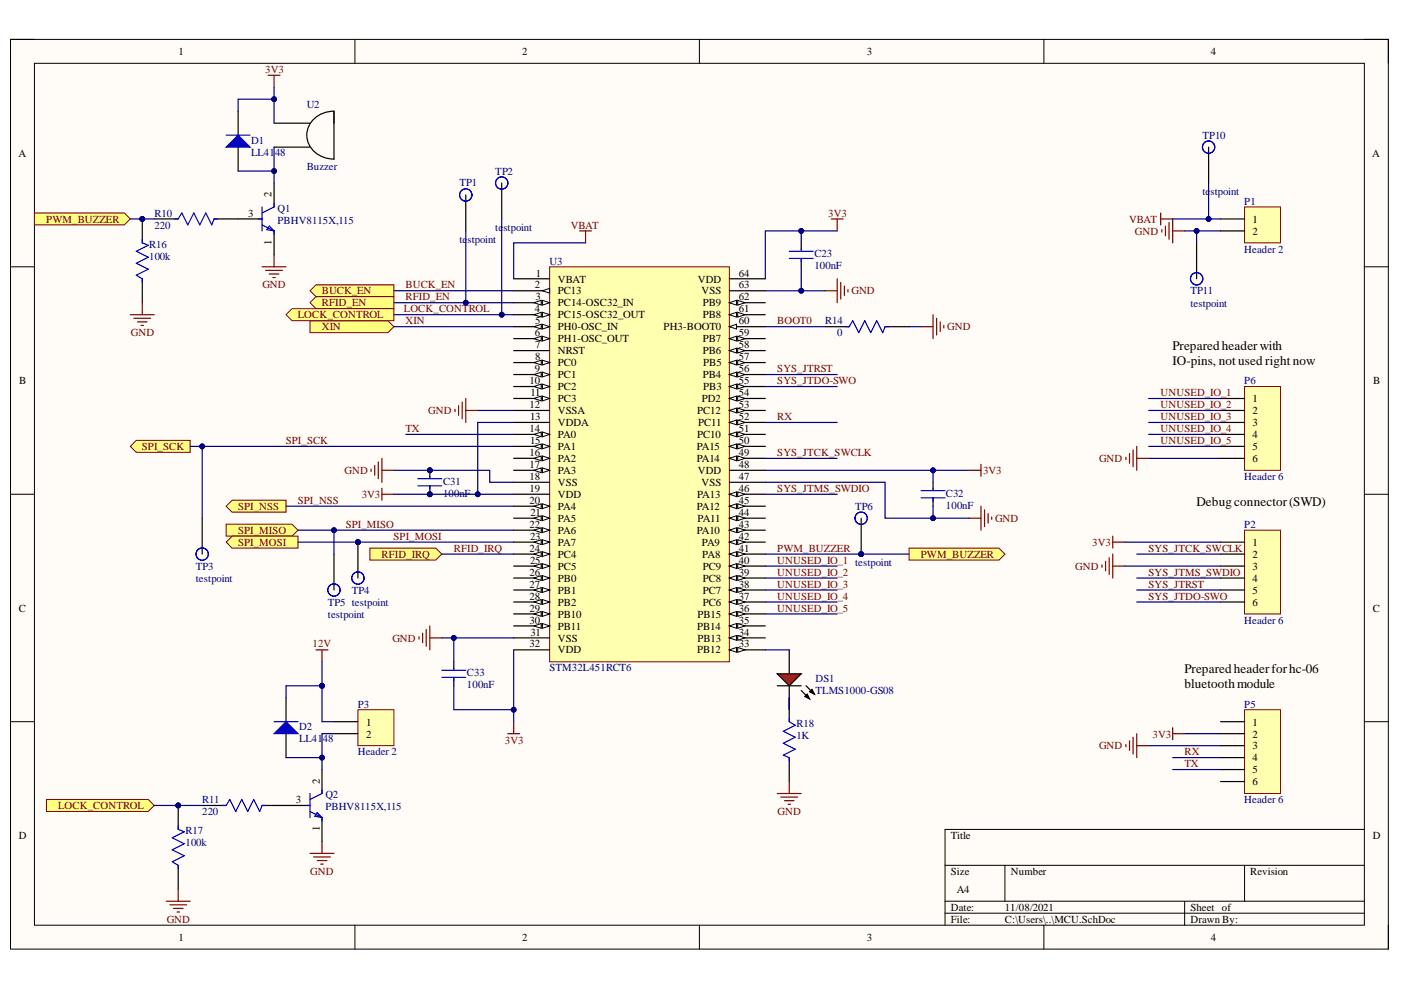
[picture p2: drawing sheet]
<svg xmlns="http://www.w3.org/2000/svg" width="297mm" height="210mm" viewBox="0 0 297 210" stroke-linecap="round" stroke-linejoin="round" font-family="sans-serif">
<defs><g id="words">
<g font-size="2.8">
<text x="248.6" y="74.3">Preparedheaderwith</text>
<text x="248.6" y="77.3">IO-pins, not used right now</text>
<text x="253.7" y="107.3">Debugconnector(SWD)</text>
<text x="251.1" y="142.8">Preparedheaderforhc-06</text>
<text x="251.1" y="145.8">bluetoothmodule</text>
</g>
<g font-size="2.3">
<text x="37.9" y="11.7">1</text>
<text x="110.7" y="11.7">2</text>
<text x="183.8" y="11.7">3</text>
<text x="256.7" y="11.7">4</text>
<text x="3.9" y="33.3">A</text>
<text x="290.9" y="33.3">A</text>
<text x="57.6" y="41.8" transform="rotate(-90 57.6 41.8)">2</text>
<text x="52.6" y="46">3</text>
<text x="265.6" y="47.2">1</text>
<text x="57.6" y="51.9" transform="rotate(-90 57.6 51.9)">1</text>
<text x="265.6" y="49.8">2</text>
<text x="113.6" y="58.6">1</text>
<text x="118.3" y="59.9">VBAT</text>
<text x="148" y="59.9">VDD</text>
<text x="156.7" y="58.6">64</text>
<text x="113.4" y="61.2">2</text>
<text x="113.6" y="63.7">3</text>
<text x="118.3" y="62.4">PC13</text>
<text x="118.3" y="65">PC14-OSC32_IN</text>
<text x="148.7" y="62.4">VSS</text>
<text x="149" y="65">PB9</text>
<text x="156.7" y="63.7">62</text>
<text x="156.7" y="61.2">63</text>
<text x="113.4" y="66.2">4</text>
<text x="113.4" y="71.3">6</text>
<text x="113.5" y="68.8">5</text>
<text x="118.3" y="67.5">PC15-OSC32_OUT</text>
<text x="118.3" y="70">PH0-OSC_IN</text>
<text x="140.7" y="70">PH3-BOOT0</text>
<text x="149" y="67.5">PB8</text>
<text x="156.7" y="71.3">59</text>
<text x="156.7" y="68.8">60</text>
<text x="156.7" y="66.2">61</text>
<text x="113.5" y="73.8">7</text>
<text x="113.5" y="76.4">8</text>
<text x="118.3" y="72.6">PH1-OSC_OUT</text>
<text x="118.3" y="75.1">NRST</text>
<text x="118.3" y="77.6">PC0</text>
<text x="149" y="75.1">PB6</text>
<text x="149" y="72.6">PB7</text>
<text x="149.1" y="77.6">PB5</text>
<text x="156.7" y="76.4">57</text>
<text x="156.7" y="73.8">58</text>
<text x="4.1" y="81.4">B</text>
<text x="112.3" y="81.4">10</text>
<text x="112.5" y="84">11</text>
<text x="113.4" y="78.9">9</text>
<text x="118.3" y="80.2">PC1</text>
<text x="118.3" y="82.7">PC2</text>
<text x="149" y="80.2">PB4</text>
<text x="149.1" y="82.7">PB3</text>
<text x="156.7" y="84">54</text>
<text x="156.7" y="81.4">55</text>
<text x="156.7" y="78.9">56</text>
<text x="291.1" y="81.4">B</text>
<text x="112.3" y="86.5">12</text>
<text x="112.4" y="89.1">13</text>
<text x="118.3" y="85.2">PC3</text>
<text x="118.3" y="87.8">VSSA</text>
<text x="147.8" y="87.8">PC12</text>
<text x="148.8" y="85.2">PD2</text>
<text x="156.7" y="89.1">52</text>
<text x="156.7" y="86.5">53</text>
<text x="265.6" y="85.2">1</text>
<text x="265.6" y="87.8">2</text>
<text x="112.3" y="91.7">14</text>
<text x="112.4" y="94.2">15</text>
<text x="118.3" y="90.4">VDDA</text>
<text x="118.3" y="92.9">PA0</text>
<text x="118.3" y="95.5">PA1</text>
<text x="147.7" y="95.5">PA15</text>
<text x="147.8" y="92.9">PC10</text>
<text x="148.1" y="90.4">PC11</text>
<text x="156.7" y="94.2">50</text>
<text x="156.7" y="91.7">51</text>
<text x="265.6" y="90.4">3</text>
<text x="265.6" y="92.9">4</text>
<text x="265.6" y="95.5">5</text>
<text x="112.3" y="96.7">16</text>
<text x="112.3" y="99.3">17</text>
<text x="112.3" y="101.8">18</text>
<text x="118.3" y="98">PA2</text>
<text x="118.3" y="100.5">PA3</text>
<text x="147.7" y="98">PA14</text>
<text x="148" y="100.5">VDD</text>
<text x="156.7" y="101.8">47</text>
<text x="156.7" y="99.3">48</text>
<text x="156.7" y="96.7">49</text>
<text x="265.6" y="98">6</text>
<text x="112.3" y="104.3">19</text>
<text x="112.3" y="106.9">20</text>
<text x="118.3" y="103.1">VSS</text>
<text x="118.3" y="105.6">VDD</text>
<text x="147.8" y="105.6">PA13</text>
<text x="148.7" y="103.1">VSS</text>
<text x="156.7" y="106.9">45</text>
<text x="156.7" y="104.3">46</text>
<text x="112.3" y="111.9">22</text>
<text x="112.5" y="109.4">21</text>
<text x="118.3" y="108.1">PA4</text>
<text x="118.3" y="110.7">PA5</text>
<text x="118.3" y="113.2">PA6</text>
<text x="147.7" y="113.2">PA10</text>
<text x="147.7" y="108.1">PA12</text>
<text x="147.9" y="110.7">PA11</text>
<text x="156.7" y="111.9">43</text>
<text x="156.7" y="109.4">44</text>
<text x="112.3" y="117">24</text>
<text x="112.4" y="114.5">23</text>
<text x="112.4" y="119.5">25</text>
<text x="118.3" y="115.7">PA7</text>
<text x="118.3" y="118.3">PC4</text>
<text x="148.8" y="115.7">PA9</text>
<text x="148.9" y="118.3">PA8</text>
<text x="156.7" y="119.5">40</text>
<text x="156.7" y="117">41</text>
<text x="156.7" y="114.5">42</text>
<text x="265.6" y="115.7">1</text>
<text x="265.6" y="118.3">2</text>
<text x="112.3" y="122.1">26</text>
<text x="112.3" y="124.6">27</text>
<text x="118.3" y="120.8">PC5</text>
<text x="118.3" y="123.3">PB0</text>
<text x="118.3" y="125.9">PB1</text>
<text x="149" y="125.9">PC7</text>
<text x="149" y="123.3">PC8</text>
<text x="149" y="120.8">PC9</text>
<text x="156.7" y="124.6">38</text>
<text x="156.7" y="122.1">39</text>
<text x="265.6" y="120.8">3</text>
<text x="265.6" y="123.3">4</text>
<text x="265.6" y="125.9">5</text>
<text x="4" y="129.7">C</text>
<text x="112.3" y="127.1">28</text>
<text x="112.3" y="129.7">29</text>
<text x="118.3" y="128.4">PB2</text>
<text x="118.3" y="130.9">PB10</text>
<text x="147.9" y="130.9">PB15</text>
<text x="149" y="128.4">PC6</text>
<text x="156.7" y="129.7">36</text>
<text x="156.7" y="127.1">37</text>
<text x="265.6" y="128.4">6</text>
<text x="291" y="129.7">C</text>
<text x="112.3" y="132.2">30</text>
<text x="112.3" y="137.3">32</text>
<text x="112.5" y="134.7">31</text>
<text x="118.3" y="133.5">PB11</text>
<text x="118.3" y="136">VSS</text>
<text x="147.8" y="133.5">PB14</text>
<text x="147.9" y="136">PB13</text>
<text x="156.7" y="137.3">33</text>
<text x="156.7" y="134.7">34</text>
<text x="156.7" y="132.2">35</text>
<text x="118.3" y="138.5">VDD</text>
<text x="147.8" y="138.5">PB12</text>
<text x="77.6" y="153.8">1</text>
<text x="265.6" y="153.8">1</text>
<text x="77.6" y="156.4">2</text>
<text x="265.6" y="156.4">2</text>
<text x="265.6" y="158.9">3</text>
<text x="265.6" y="161.4">4</text>
<text x="67.8" y="166.2" transform="rotate(-90 67.8 166.2)">2</text>
<text x="265.6" y="164">5</text>
<text x="265.6" y="166.5">6</text>
<text x="62.7" y="170.3">3</text>
<text x="4" y="177.9">D</text>
<text x="67.8" y="176.2" transform="rotate(-90 67.8 176.2)">1</text>
<text x="201.6" y="177.9">Title</text>
<text x="291" y="177.9">D</text>
<text x="201.6" y="185.5">Size</text>
<text x="214.3" y="185.5">Number</text>
<text x="265.1" y="185.5">Revision</text>
<text x="202.8" y="189.3">A4</text>
<text x="201.6" y="193.1">Date:</text>
<text x="201.6" y="195.7">File:</text>
<text x="213.1" y="193.1">11/08/2021</text>
<text x="213.1" y="195.7">C:\Users\..\MCU.SchDoc</text>
<text x="252.4" y="193.1">Sheet of</text>
<text x="252.4" y="195.7">Drawn By:</text>
<text x="37.9" y="199.5">1</text>
<text x="110.7" y="199.5">2</text>
<text x="183.8" y="199.5">3</text>
<text x="256.7" y="199.5">4</text>
</g>
<g font-size="2.3" fill="#800000">
<text x="56.2" y="15.5">3V3</text>
<text x="9.8" y="47.2">PWM_BUZZER</text>
<text x="175.6" y="46">3V3</text>
<text x="239.4" y="47.2">VBAT</text>
<text x="121" y="48.5">VBAT</text>
<text x="240.6" y="49.8">GND</text>
<text x="55.6" y="61.2">GND</text>
<text x="68.2" y="62.4">BUCK_EN</text>
<text x="68.2" y="65">RFID_EN</text>
<text x="86" y="61.2">BUCK_EN</text>
<text x="86" y="63.7">RFID_EN</text>
<text x="180.5" y="62.4">GND</text>
<text x="27.7" y="71.3">GND</text>
<text x="63.2" y="67.5">LOCK_CONTROL</text>
<text x="68.2" y="70">XIN</text>
<text x="85.7" y="66.2">LOCK_CONTROL</text>
<text x="86" y="68.8">XIN</text>
<text x="164.8" y="68.8">BOOT0</text>
<text x="200.8" y="70">GND</text>
<text x="164.8" y="78.9">SYS_JTRST</text>
<text x="164.8" y="81.4">SYS_JTDO-SWO</text>
<text x="246.1" y="84">UNUSED_IO_1</text>
<text x="90.8" y="87.8">GND</text>
<text x="164.8" y="89.1">RX</text>
<text x="246.1" y="86.5">UNUSED_IO_2</text>
<text x="246.1" y="89.1">UNUSED_IO_3</text>
<text x="30.1" y="95.5">SPI_SCK</text>
<text x="60.6" y="94.2">SPI_SCK</text>
<text x="86" y="91.7">TX</text>
<text x="246.1" y="91.7">UNUSED_IO_4</text>
<text x="246.1" y="94.2">UNUSED_IO_5</text>
<text x="73.1" y="100.5">GND</text>
<text x="164.8" y="96.7">SYS_JTCK_SWCLK</text>
<text x="208.4" y="100.5">3V3</text>
<text x="233" y="98">GND</text>
<text x="63.2" y="106.9">SPI_NSS</text>
<text x="76.7" y="105.6">3V3</text>
<text x="164.8" y="104.3">SYS_JTMS_SWDIO</text>
<text x="50.5" y="108.1">SPI_NSS</text>
<text x="50.5" y="113.2">SPI_MISO</text>
<text x="73.3" y="111.9">SPI_MISO</text>
<text x="211" y="110.7">GND</text>
<text x="50.5" y="115.7">SPI_MOSI</text>
<text x="80.9" y="118.3">RFID_IRQ</text>
<text x="83.5" y="114.5">SPI_MOSI</text>
<text x="96.2" y="117">RFID_IRQ</text>
<text x="164.8" y="117">PWM_BUZZER</text>
<text x="164.8" y="119.5">UNUSED_IO_1 testpoint</text>
<text x="195.2" y="118.3">PWM_BUZZER</text>
<text x="231.6" y="115.7">3V3</text>
<text x="243.5" y="117">SYS_JTCK_SWCLK</text>
<text x="164.8" y="122.1">UNUSED_IO_2</text>
<text x="164.8" y="124.6">UNUSED_IO_3</text>
<text x="228" y="120.8">GND</text>
<text x="243.5" y="122.1">SYS_JTMS_SWDIO</text>
<text x="243.5" y="124.6">SYS_JTRST</text>
<text x="164.8" y="127.1">UNUSED_IO_4</text>
<text x="164.8" y="129.7">UNUSED_IO_5</text>
<text x="243.5" y="127.1">SYS_JTDO-SWO</text>
<text x="66.3" y="137.3">12V</text>
<text x="83.2" y="136">GND</text>
<text x="107" y="157.6">3V3</text>
<text x="233" y="158.9">GND</text>
<text x="244.4" y="156.4">3V3</text>
<text x="251.1" y="160.2">RX</text>
<text x="251.1" y="162.7">TX</text>
<text x="12.3" y="171.6">LOCK_CONTROL</text>
<text x="164.9" y="172.8">GND</text>
<text x="65.8" y="185.5">GND</text>
<text x="35.3" y="195.7">GND</text>
</g>
<g font-size="2.3" fill="#000080">
<text x="65" y="22.8">U2</text>
<text x="254.9" y="29.4">TP10</text>
<text x="53.3" y="30.5">D1</text>
<text x="53.3" y="33">LL41</text>
<text x="58.3" y="33">48</text>
<text x="65" y="36.1">Buzzer</text>
<text x="97.4" y="39.5">TP1</text>
<text x="105" y="37">TP2</text>
<text x="254.9" y="41.4">testpoint</text>
<text x="32.7" y="46">R10</text>
<text x="58.8" y="44.9">Q1</text>
<text x="58.8" y="47.5">PBHV8115X,115</text>
<text x="263.8" y="43.4">P1</text>
<text x="31.6" y="52.5">R16</text>
<text x="32.7" y="48.5">220</text>
<text x="97.4" y="51.5">testpoint</text>
<text x="105" y="49">testpoint</text>
<text x="263.8" y="53.6">Header 2</text>
<text x="31.6" y="55.1">100k</text>
<text x="116.5" y="56.1">U3</text>
<text x="172.7" y="54.6">C23</text>
<text x="172.7" y="57.1">100nF</text>
<text x="252.4" y="62.4">TP11</text>
<text x="252.4" y="65.1">testpoint</text>
<text x="174.9" y="68.8">R14</text>
<text x="177.5" y="71.3">0</text>
<text x="263.8" y="81.4">P6</text>
<text x="263.8" y="101.8">Header 6</text>
<text x="93.9" y="102.8">C31</text>
<text x="93.9" y="105.3">100nF</text>
<text x="200.6" y="105.3">C32</text>
<text x="200.6" y="107.9">100nF</text>
<text x="181.3" y="108.1">TP6</text>
<text x="263.8" y="111.9">P2</text>
<text x="41.5" y="120.8">TP3</text>
<text x="41.5" y="123.4">testpoint</text>
<text x="74.6" y="126">TP4</text>
<text x="69.5" y="128.5">TP5 testpoint</text>
<text x="69.5" y="131">testpoint</text>
<text x="263.8" y="132.2">Header 6</text>
<text x="99" y="143.4">C33</text>
<text x="116.5" y="142.4">STM32L451RCT6</text>
<text x="99" y="145.9">100nF</text>
<text x="172.9" y="144.6">DS1</text>
<text x="172.9" y="147.2">TLMS1000-GS08</text>
<text x="63.4" y="154.9">D2</text>
<text x="75.8" y="150">P3</text>
<text x="168.9" y="154.1">R18</text>
<text x="263.8" y="150">P5</text>
<text x="63.4" y="157.4">LL41</text>
<text x="68.5" y="157.4">48</text>
<text x="75.8" y="160.2">Header 2</text>
<text x="168.9" y="156.6">1K</text>
<text x="42.9" y="170.3">R11</text>
<text x="42.9" y="172.8">220</text>
<text x="69" y="169.3">Q2</text>
<text x="69" y="171.8">PBHV8115X,115</text>
<text x="263.8" y="170.3">Header 6</text>
<text x="39.3" y="176.9">R17</text>
<text x="39.3" y="179.4">100k</text>
</g>
</g></defs>
<path d="M2.2 8.4h292.2v192.8h-292.2z" fill-rule="evenodd" fill="#fffcf8"/>
<path d="M2.2 8.4h292.2v192.8h-292.2z" fill="none" stroke="#000" stroke-width=".21"/>
<path d="M7.3 13.4h282v182.8h-282z" fill-rule="evenodd" fill="#fffcf8"/>
<g fill="none" stroke="#000" stroke-width=".21">
<path d="M2.2 8.3h5.1M7.3 13.4h282v182.8h-282zM75.3 8.3v5.1M148.3 8.3v5.1M221.3 8.4v5M289.3 8.4h5.1v5M2.2 56.6h5.1M289.3 56.6h5.1M2.2 104.8h5.1M289.3 104.8h5.1M2.2 153h5.1M289.3 153h5.1"/>
<path d="M289.3 175.9h-88.9v20.3M75.3 196.2v5M148.3 196.2v5M200.4 183.5h88.9M200.4 191.1h88.9M200.4 193.6h88.9M213.1 183.5v7.6M221.3 196.2v5M251.2 191.1v5.1M263.9 183.5v7.6M294.4 196.2v5"/>
</g>
<path d="M116.5 56.6h38.1v83.7h-38.1z" fill-rule="evenodd" fill="#ffffb0"/>
<path d="M116.5 56.6h38.1v83.7h-38.1z" fill="none" stroke="#800000" stroke-width=".21"/>
<path d="M108.9 59.1h7.6M108.9 61.6h7.6" fill="none" stroke="#000" stroke-width=".25"/>
<path d="M115 61.6l1.5-.5v1.1z" fill="#f8fcff"/>
<path d="M115 61.6l1.5-.5v1.1z" fill="none" stroke="#000" stroke-width=".21"/>
<path d="M108.9 64.2h7.6" fill="none" stroke="#000" stroke-width=".25"/>
<path d="M115 63.7l1.5 .5-1.5 .5z" fill="#f8fcff"/>
<path d="M115 63.7l1.5 .5-1.5 .5z" fill="none" stroke="#000" stroke-width=".21"/>
<path d="M113.2 64.2l1.6-.5v1z" fill="#f8fcff"/>
<path d="M113.2 64.2l1.6-.5v1z" fill="none" stroke="#000" stroke-width=".21"/>
<path d="M108.9 66.7h7.6" fill="none" stroke="#000" stroke-width=".25"/>
<path d="M115 66.2l1.5 .5-1.5 .5z" fill="#f8fcff"/>
<path d="M115 66.2l1.5 .5-1.5 .5z" fill="none" stroke="#000" stroke-width=".21"/>
<path d="M113.2 66.7l1.6-.5v1z" fill="#f8fcff"/>
<path d="M113.2 66.7l1.6-.5v1z" fill="none" stroke="#000" stroke-width=".21"/>
<path d="M108.9 69.3h7.6" fill="none" stroke="#000" stroke-width=".25"/>
<path d="M115 68.8l1.5 .5-1.5 .5z" fill="#f8fcff"/>
<path d="M115 68.8l1.5 .5-1.5 .5z" fill="none" stroke="#000" stroke-width=".21"/>
<path d="M113.2 69.3l1.6-.5v1z" fill="#f8fcff"/>
<path d="M113.2 69.3l1.6-.5v1z" fill="none" stroke="#000" stroke-width=".21"/>
<path d="M108.9 71.8h7.6" fill="none" stroke="#000" stroke-width=".25"/>
<path d="M115 71.3l1.5 .5-1.5 .5z" fill="#f8fcff"/>
<path d="M115 71.3l1.5 .5-1.5 .5z" fill="none" stroke="#000" stroke-width=".21"/>
<path d="M113.2 71.8l1.6-.5v1z" fill="#f8fcff"/>
<path d="M113.2 71.8l1.6-.5v1z" fill="none" stroke="#000" stroke-width=".21"/>
<path d="M108.9 74.3h7.6M108.9 76.9h7.6" fill="none" stroke="#000" stroke-width=".25"/>
<path d="M115 76.4l1.5 .5-1.5 .5z" fill="#f8fcff"/>
<path d="M115 76.4l1.5 .5-1.5 .5z" fill="none" stroke="#000" stroke-width=".21"/>
<path d="M113.2 76.9l1.6-.5v1z" fill="#f8fcff"/>
<path d="M113.2 76.9l1.6-.5v1z" fill="none" stroke="#000" stroke-width=".21"/>
<path d="M108.9 79.4h7.6" fill="none" stroke="#000" stroke-width=".25"/>
<path d="M115 78.9l1.5 .5-1.5 .5z" fill="#f8fcff"/>
<path d="M115 78.9l1.5 .5-1.5 .5z" fill="none" stroke="#000" stroke-width=".21"/>
<path d="M113.2 79.4l1.6-.5v1z" fill="#f8fcff"/>
<path d="M113.2 79.4l1.6-.5v1z" fill="none" stroke="#000" stroke-width=".21"/>
<path d="M108.9 82h7.6" fill="none" stroke="#000" stroke-width=".25"/>
<path d="M115 81.4l1.5 .6-1.5 .5z" fill="#f8fcff"/>
<path d="M115 81.4l1.5 .6-1.5 .5z" fill="none" stroke="#000" stroke-width=".21"/>
<path d="M113.2 82l1.6-.6v1.1z" fill="#f8fcff"/>
<path d="M113.2 82l1.6-.6v1.1z" fill="none" stroke="#000" stroke-width=".21"/>
<path d="M108.9 84.5h7.6" fill="none" stroke="#000" stroke-width=".25"/>
<path d="M115 84l1.5 .5-1.5 .5z" fill="#f8fcff"/>
<path d="M115 84l1.5 .5-1.5 .5z" fill="none" stroke="#000" stroke-width=".21"/>
<path d="M113.2 84.5l1.6-.5v1z" fill="#f8fcff"/>
<path d="M113.2 84.5l1.6-.5v1z" fill="none" stroke="#000" stroke-width=".21"/>
<path d="M108.9 87h7.6M108.9 89.6h7.6M108.9 92.1h7.6" fill="none" stroke="#000" stroke-width=".25"/>
<path d="M115 91.6l1.5 .5-1.5 .5z" fill="#f8fcff"/>
<path d="M115 91.6l1.5 .5-1.5 .5z" fill="none" stroke="#000" stroke-width=".21"/>
<path d="M113.2 92.1l1.6-.5v1z" fill="#f8fcff"/>
<path d="M113.2 92.1l1.6-.5v1z" fill="none" stroke="#000" stroke-width=".21"/>
<path d="M108.9 94.6h7.6" fill="none" stroke="#000" stroke-width=".25"/>
<path d="M115 94.1l1.5 .5-1.5 .5z" fill="#f8fcff"/>
<path d="M115 94.1l1.5 .5-1.5 .5z" fill="none" stroke="#000" stroke-width=".21"/>
<path d="M113.2 94.6l1.6-.5v1z" fill="#f8fcff"/>
<path d="M113.2 94.6l1.6-.5v1z" fill="none" stroke="#000" stroke-width=".21"/>
<path d="M108.9 97.2h7.6" fill="none" stroke="#000" stroke-width=".25"/>
<path d="M115 96.7l1.5 .5-1.5 .5z" fill="#f8fcff"/>
<path d="M115 96.7l1.5 .5-1.5 .5z" fill="none" stroke="#000" stroke-width=".21"/>
<path d="M113.2 97.2l1.6-.5v1z" fill="#f8fcff"/>
<path d="M113.2 97.2l1.6-.5v1z" fill="none" stroke="#000" stroke-width=".21"/>
<path d="M108.9 99.7h7.6" fill="none" stroke="#000" stroke-width=".25"/>
<path d="M115 99.2l1.5 .5-1.5 .5z" fill="#f8fcff"/>
<path d="M115 99.2l1.5 .5-1.5 .5z" fill="none" stroke="#000" stroke-width=".21"/>
<path d="M113.2 99.7l1.6-.5v1z" fill="#f8fcff"/>
<path d="M113.2 99.7l1.6-.5v1z" fill="none" stroke="#000" stroke-width=".21"/>
<path d="M108.9 102.3h7.6M108.9 104.8h7.6M108.9 107.3h7.6" fill="none" stroke="#000" stroke-width=".25"/>
<path d="M115 106.8l1.5 .5-1.5 .5z" fill="#f8fcff"/>
<path d="M115 106.8l1.5 .5-1.5 .5z" fill="none" stroke="#000" stroke-width=".21"/>
<path d="M113.2 107.3l1.6-.5v1z" fill="#f8fcff"/>
<path d="M113.2 107.3l1.6-.5v1z" fill="none" stroke="#000" stroke-width=".21"/>
<path d="M108.9 109.9h7.6" fill="none" stroke="#000" stroke-width=".25"/>
<path d="M115 109.4l1.5 .5-1.5 .5z" fill="#f8fcff"/>
<path d="M115 109.4l1.5 .5-1.5 .5z" fill="none" stroke="#000" stroke-width=".21"/>
<path d="M113.2 109.9l1.6-.5v1z" fill="#f8fcff"/>
<path d="M113.2 109.9l1.6-.5v1z" fill="none" stroke="#000" stroke-width=".21"/>
<path d="M108.9 112.4h7.6" fill="none" stroke="#000" stroke-width=".25"/>
<path d="M115 111.9l1.5 .5-1.5 .5z" fill="#f8fcff"/>
<path d="M115 111.9l1.5 .5-1.5 .5z" fill="none" stroke="#000" stroke-width=".21"/>
<path d="M113.2 112.4l1.6-.5v1z" fill="#f8fcff"/>
<path d="M113.2 112.4l1.6-.5v1z" fill="none" stroke="#000" stroke-width=".21"/>
<path d="M108.9 114.9h7.6" fill="none" stroke="#000" stroke-width=".25"/>
<path d="M115 114.4l1.5 .5-1.5 .6z" fill="#f8fcff"/>
<path d="M115 114.4l1.5 .5-1.5 .6z" fill="none" stroke="#000" stroke-width=".21"/>
<path d="M113.2 114.9l1.6-.5v1.1z" fill="#f8fcff"/>
<path d="M113.2 114.9l1.6-.5v1.1z" fill="none" stroke="#000" stroke-width=".21"/>
<path d="M108.9 117.5h7.6" fill="none" stroke="#000" stroke-width=".25"/>
<path d="M115 117l1.5 .5-1.5 .5z" fill="#f8fcff"/>
<path d="M115 117l1.5 .5-1.5 .5z" fill="none" stroke="#000" stroke-width=".21"/>
<path d="M113.2 117.5l1.6-.5v1z" fill="#f8fcff"/>
<path d="M113.2 117.5l1.6-.5v1z" fill="none" stroke="#000" stroke-width=".21"/>
<path d="M108.9 120h7.6" fill="none" stroke="#000" stroke-width=".25"/>
<path d="M115 119.5l1.5 .5-1.5 .5z" fill="#f8fcff"/>
<path d="M115 119.5l1.5 .5-1.5 .5z" fill="none" stroke="#000" stroke-width=".21"/>
<path d="M113.2 120l1.6-.5v1z" fill="#f8fcff"/>
<path d="M113.2 120l1.6-.5v1z" fill="none" stroke="#000" stroke-width=".21"/>
<path d="M108.9 122.6h7.6" fill="none" stroke="#000" stroke-width=".25"/>
<path d="M115 122l1.5 .6-1.5 .5z" fill="#f8fcff"/>
<path d="M115 122l1.5 .6-1.5 .5z" fill="none" stroke="#000" stroke-width=".21"/>
<path d="M113.2 122.6l1.6-.6v1.1z" fill="#f8fcff"/>
<path d="M113.2 122.6l1.6-.6v1.1z" fill="none" stroke="#000" stroke-width=".21"/>
<path d="M108.9 125.1h7.6" fill="none" stroke="#000" stroke-width=".25"/>
<path d="M115 124.6l1.5 .5-1.5 .5z" fill="#f8fcff"/>
<path d="M115 124.6l1.5 .5-1.5 .5z" fill="none" stroke="#000" stroke-width=".21"/>
<path d="M113.2 125.1l1.6-.5v1z" fill="#f8fcff"/>
<path d="M113.2 125.1l1.6-.5v1z" fill="none" stroke="#000" stroke-width=".21"/>
<path d="M108.9 127.6h7.6" fill="none" stroke="#000" stroke-width=".25"/>
<path d="M115 127.1l1.5 .5-1.5 .5z" fill="#f8fcff"/>
<path d="M115 127.1l1.5 .5-1.5 .5z" fill="none" stroke="#000" stroke-width=".21"/>
<path d="M113.2 127.6l1.6-.5v1z" fill="#f8fcff"/>
<path d="M113.2 127.6l1.6-.5v1z" fill="none" stroke="#000" stroke-width=".21"/>
<path d="M108.9 130.2h7.6" fill="none" stroke="#000" stroke-width=".25"/>
<path d="M115 129.7l1.5 .5-1.5 .5z" fill="#f8fcff"/>
<path d="M115 129.7l1.5 .5-1.5 .5z" fill="none" stroke="#000" stroke-width=".21"/>
<path d="M113.2 130.2l1.6-.5v1z" fill="#f8fcff"/>
<path d="M113.2 130.2l1.6-.5v1z" fill="none" stroke="#000" stroke-width=".21"/>
<path d="M108.9 132.7h7.6" fill="none" stroke="#000" stroke-width=".25"/>
<path d="M115 132.2l1.5 .5-1.5 .5z" fill="#f8fcff"/>
<path d="M115 132.2l1.5 .5-1.5 .5z" fill="none" stroke="#000" stroke-width=".21"/>
<path d="M113.2 132.7l1.6-.5v1z" fill="#f8fcff"/>
<path d="M113.2 132.7l1.6-.5v1z" fill="none" stroke="#000" stroke-width=".21"/>
<path d="M108.9 135.2h7.6M108.9 137.8h7.6M154.6 137.8h7.7" fill="none" stroke="#000" stroke-width=".25"/>
<path d="M154.6 137.8l1.6-.5v1z" fill="#f8fcff"/>
<path d="M154.6 137.8l1.6-.5v1z" fill="none" stroke="#000" stroke-width=".21"/>
<path d="M156.4 137.3l1.5 .5-1.5 .5z" fill="#f8fcff"/>
<path d="M156.4 137.3l1.5 .5-1.5 .5z" fill="none" stroke="#000" stroke-width=".21"/>
<path d="M154.6 135.2h7.7" fill="none" stroke="#000" stroke-width=".25"/>
<path d="M154.6 135.2l1.6-.5v1.1z" fill="#f8fcff"/>
<path d="M154.6 135.2l1.6-.5v1.1z" fill="none" stroke="#000" stroke-width=".21"/>
<path d="M156.4 134.7l1.5 .5-1.5 .6z" fill="#f8fcff"/>
<path d="M156.4 134.7l1.5 .5-1.5 .6z" fill="none" stroke="#000" stroke-width=".21"/>
<path d="M154.6 132.7h7.7" fill="none" stroke="#000" stroke-width=".25"/>
<path d="M154.6 132.7l1.6-.5v1z" fill="#f8fcff"/>
<path d="M154.6 132.7l1.6-.5v1z" fill="none" stroke="#000" stroke-width=".21"/>
<path d="M156.4 132.2l1.5 .5-1.5 .5z" fill="#f8fcff"/>
<path d="M156.4 132.2l1.5 .5-1.5 .5z" fill="none" stroke="#000" stroke-width=".21"/>
<path d="M154.6 130.2h7.7" fill="none" stroke="#000" stroke-width=".25"/>
<path d="M154.6 130.2l1.6-.5v1z" fill="#f8fcff"/>
<path d="M154.6 130.2l1.6-.5v1z" fill="none" stroke="#000" stroke-width=".21"/>
<path d="M156.4 129.7l1.5 .5-1.5 .5z" fill="#f8fcff"/>
<path d="M156.4 129.7l1.5 .5-1.5 .5z" fill="none" stroke="#000" stroke-width=".21"/>
<path d="M154.6 127.6h7.7" fill="none" stroke="#000" stroke-width=".25"/>
<path d="M154.6 127.6l1.6-.5v1z" fill="#f8fcff"/>
<path d="M154.6 127.6l1.6-.5v1z" fill="none" stroke="#000" stroke-width=".21"/>
<path d="M156.4 127.1l1.5 .5-1.5 .5z" fill="#f8fcff"/>
<path d="M156.4 127.1l1.5 .5-1.5 .5z" fill="none" stroke="#000" stroke-width=".21"/>
<path d="M154.6 125.1h7.7" fill="none" stroke="#000" stroke-width=".25"/>
<path d="M154.6 125.1l1.6-.5v1z" fill="#f8fcff"/>
<path d="M154.6 125.1l1.6-.5v1z" fill="none" stroke="#000" stroke-width=".21"/>
<path d="M156.4 124.6l1.5 .5-1.5 .5z" fill="#f8fcff"/>
<path d="M156.4 124.6l1.5 .5-1.5 .5z" fill="none" stroke="#000" stroke-width=".21"/>
<path d="M154.6 122.6h7.7" fill="none" stroke="#000" stroke-width=".25"/>
<path d="M154.6 122.6l1.6-.6v1.1z" fill="#f8fcff"/>
<path d="M154.6 122.6l1.6-.6v1.1z" fill="none" stroke="#000" stroke-width=".21"/>
<path d="M156.4 122l1.5 .6-1.5 .5z" fill="#f8fcff"/>
<path d="M156.4 122l1.5 .6-1.5 .5z" fill="none" stroke="#000" stroke-width=".21"/>
<path d="M154.6 120h7.7" fill="none" stroke="#000" stroke-width=".25"/>
<path d="M154.6 120l1.6-.5v1z" fill="#f8fcff"/>
<path d="M154.6 120l1.6-.5v1z" fill="none" stroke="#000" stroke-width=".21"/>
<path d="M156.4 119.5l1.5 .5-1.5 .5z" fill="#f8fcff"/>
<path d="M156.4 119.5l1.5 .5-1.5 .5z" fill="none" stroke="#000" stroke-width=".21"/>
<path d="M154.6 117.5h7.7" fill="none" stroke="#000" stroke-width=".25"/>
<path d="M154.6 117.5l1.6-.5v1z" fill="#f8fcff"/>
<path d="M154.6 117.5l1.6-.5v1z" fill="none" stroke="#000" stroke-width=".21"/>
<path d="M156.4 117l1.5 .5-1.5 .5z" fill="#f8fcff"/>
<path d="M156.4 117l1.5 .5-1.5 .5z" fill="none" stroke="#000" stroke-width=".21"/>
<path d="M154.6 114.9h7.7" fill="none" stroke="#000" stroke-width=".25"/>
<path d="M154.6 114.9l1.6-.5v1.1z" fill="#f8fcff"/>
<path d="M154.6 114.9l1.6-.5v1.1z" fill="none" stroke="#000" stroke-width=".21"/>
<path d="M156.4 114.4l1.5 .5-1.5 .6z" fill="#f8fcff"/>
<path d="M156.4 114.4l1.5 .5-1.5 .6z" fill="none" stroke="#000" stroke-width=".21"/>
<path d="M154.6 112.4h7.7" fill="none" stroke="#000" stroke-width=".25"/>
<path d="M154.6 112.4l1.6-.5v1z" fill="#f8fcff"/>
<path d="M154.6 112.4l1.6-.5v1z" fill="none" stroke="#000" stroke-width=".21"/>
<path d="M156.4 111.9l1.5 .5-1.5 .5z" fill="#f8fcff"/>
<path d="M156.4 111.9l1.5 .5-1.5 .5z" fill="none" stroke="#000" stroke-width=".21"/>
<path d="M154.6 109.9h7.7" fill="none" stroke="#000" stroke-width=".25"/>
<path d="M154.6 109.9l1.6-.5v1z" fill="#f8fcff"/>
<path d="M154.6 109.9l1.6-.5v1z" fill="none" stroke="#000" stroke-width=".21"/>
<path d="M156.4 109.4l1.5 .5-1.5 .5z" fill="#f8fcff"/>
<path d="M156.4 109.4l1.5 .5-1.5 .5z" fill="none" stroke="#000" stroke-width=".21"/>
<path d="M154.6 107.3h7.7" fill="none" stroke="#000" stroke-width=".25"/>
<path d="M154.6 107.3l1.6-.5v1z" fill="#f8fcff"/>
<path d="M154.6 107.3l1.6-.5v1z" fill="none" stroke="#000" stroke-width=".21"/>
<path d="M156.4 106.8l1.5 .5-1.5 .5z" fill="#f8fcff"/>
<path d="M156.4 106.8l1.5 .5-1.5 .5z" fill="none" stroke="#000" stroke-width=".21"/>
<path d="M154.6 104.8h7.7" fill="none" stroke="#000" stroke-width=".25"/>
<path d="M154.6 104.8l1.6-.5v1z" fill="#f8fcff"/>
<path d="M154.6 104.8l1.6-.5v1z" fill="none" stroke="#000" stroke-width=".21"/>
<path d="M156.4 104.3l1.5 .5-1.5 .5z" fill="#f8fcff"/>
<path d="M156.4 104.3l1.5 .5-1.5 .5z" fill="none" stroke="#000" stroke-width=".21"/>
<path d="M154.6 99.7h7.7M154.6 97.2h7.7M154.6 102.3h7.7" fill="none" stroke="#000" stroke-width=".25"/>
<path d="M154.6 97.2l1.6-.5v1z" fill="#f8fcff"/>
<path d="M154.6 97.2l1.6-.5v1z" fill="none" stroke="#000" stroke-width=".21"/>
<path d="M156.4 96.7l1.5 .5-1.5 .5z" fill="#f8fcff"/>
<path d="M156.4 96.7l1.5 .5-1.5 .5z" fill="none" stroke="#000" stroke-width=".21"/>
<path d="M154.6 94.6h7.7" fill="none" stroke="#000" stroke-width=".25"/>
<path d="M154.6 94.6l1.6-.5v1z" fill="#f8fcff"/>
<path d="M154.6 94.6l1.6-.5v1z" fill="none" stroke="#000" stroke-width=".21"/>
<path d="M156.4 94.1l1.5 .5-1.5 .5z" fill="#f8fcff"/>
<path d="M156.4 94.1l1.5 .5-1.5 .5z" fill="none" stroke="#000" stroke-width=".21"/>
<path d="M154.6 92.1h7.7" fill="none" stroke="#000" stroke-width=".25"/>
<path d="M154.6 92.1l1.6-.5v1z" fill="#f8fcff"/>
<path d="M154.6 92.1l1.6-.5v1z" fill="none" stroke="#000" stroke-width=".21"/>
<path d="M156.4 91.6l1.5 .5-1.5 .5z" fill="#f8fcff"/>
<path d="M156.4 91.6l1.5 .5-1.5 .5z" fill="none" stroke="#000" stroke-width=".21"/>
<path d="M154.6 89.6h7.7" fill="none" stroke="#000" stroke-width=".25"/>
<path d="M154.6 89.6l1.6-.5v1z" fill="#f8fcff"/>
<path d="M154.6 89.6l1.6-.5v1z" fill="none" stroke="#000" stroke-width=".21"/>
<path d="M156.4 89.1l1.5 .5-1.5 .5z" fill="#f8fcff"/>
<path d="M156.4 89.1l1.5 .5-1.5 .5z" fill="none" stroke="#000" stroke-width=".21"/>
<path d="M154.6 87h7.7" fill="none" stroke="#000" stroke-width=".25"/>
<path d="M154.6 87l1.6-.5v1z" fill="#f8fcff"/>
<path d="M154.6 87l1.6-.5v1z" fill="none" stroke="#000" stroke-width=".21"/>
<path d="M156.4 86.5l1.5 .5-1.5 .5z" fill="#f8fcff"/>
<path d="M156.4 86.5l1.5 .5-1.5 .5z" fill="none" stroke="#000" stroke-width=".21"/>
<path d="M154.6 84.5h7.7" fill="none" stroke="#000" stroke-width=".25"/>
<path d="M154.6 84.5l1.6-.5v1z" fill="#f8fcff"/>
<path d="M154.6 84.5l1.6-.5v1z" fill="none" stroke="#000" stroke-width=".21"/>
<path d="M156.4 84l1.5 .5-1.5 .5z" fill="#f8fcff"/>
<path d="M156.4 84l1.5 .5-1.5 .5z" fill="none" stroke="#000" stroke-width=".21"/>
<path d="M154.6 82h7.7" fill="none" stroke="#000" stroke-width=".25"/>
<path d="M154.6 82l1.6-.6v1.1z" fill="#f8fcff"/>
<path d="M154.6 82l1.6-.6v1.1z" fill="none" stroke="#000" stroke-width=".21"/>
<path d="M156.4 81.4l1.5 .6-1.5 .5z" fill="#f8fcff"/>
<path d="M156.4 81.4l1.5 .6-1.5 .5z" fill="none" stroke="#000" stroke-width=".21"/>
<path d="M154.6 79.4h7.7" fill="none" stroke="#000" stroke-width=".25"/>
<path d="M154.6 79.4l1.6-.5v1z" fill="#f8fcff"/>
<path d="M154.6 79.4l1.6-.5v1z" fill="none" stroke="#000" stroke-width=".21"/>
<path d="M156.4 78.9l1.5 .5-1.5 .5z" fill="#f8fcff"/>
<path d="M156.4 78.9l1.5 .5-1.5 .5z" fill="none" stroke="#000" stroke-width=".21"/>
<path d="M154.6 76.9h7.7" fill="none" stroke="#000" stroke-width=".25"/>
<path d="M154.6 76.9l1.6-.5v1z" fill="#f8fcff"/>
<path d="M154.6 76.9l1.6-.5v1z" fill="none" stroke="#000" stroke-width=".21"/>
<path d="M156.4 76.4l1.5 .5-1.5 .5z" fill="#f8fcff"/>
<path d="M156.4 76.4l1.5 .5-1.5 .5z" fill="none" stroke="#000" stroke-width=".21"/>
<path d="M154.6 74.3h7.7" fill="none" stroke="#000" stroke-width=".25"/>
<path d="M154.6 74.3l1.6-.5v1z" fill="#f8fcff"/>
<path d="M154.6 74.3l1.6-.5v1z" fill="none" stroke="#000" stroke-width=".21"/>
<path d="M156.4 73.8l1.5 .5-1.5 .5z" fill="#f8fcff"/>
<path d="M156.4 73.8l1.5 .5-1.5 .5z" fill="none" stroke="#000" stroke-width=".21"/>
<path d="M154.6 71.8h7.7" fill="none" stroke="#000" stroke-width=".25"/>
<path d="M154.6 71.8l1.6-.5v1z" fill="#f8fcff"/>
<path d="M154.6 71.8l1.6-.5v1z" fill="none" stroke="#000" stroke-width=".21"/>
<path d="M156.4 71.3l1.5 .5-1.5 .5z" fill="#f8fcff"/>
<path d="M156.4 71.3l1.5 .5-1.5 .5z" fill="none" stroke="#000" stroke-width=".21"/>
<path d="M154.6 69.3h7.7" fill="none" stroke="#000" stroke-width=".25"/>
<path d="M154.6 69.3l1.6-.5v1z" fill="#f8fcff"/>
<path d="M154.6 69.3l1.6-.5v1z" fill="none" stroke="#000" stroke-width=".21"/>
<path d="M154.6 66.7h7.7" fill="none" stroke="#000" stroke-width=".25"/>
<path d="M154.6 66.7l1.6-.5v1z" fill="#f8fcff"/>
<path d="M154.6 66.7l1.6-.5v1z" fill="none" stroke="#000" stroke-width=".21"/>
<path d="M156.4 66.2l1.5 .5-1.5 .5z" fill="#f8fcff"/>
<path d="M156.4 66.2l1.5 .5-1.5 .5z" fill="none" stroke="#000" stroke-width=".21"/>
<path d="M154.6 64.2h7.7" fill="none" stroke="#000" stroke-width=".25"/>
<path d="M154.6 64.2l1.6-.5v1z" fill="#f8fcff"/>
<path d="M154.6 64.2l1.6-.5v1z" fill="none" stroke="#000" stroke-width=".21"/>
<path d="M156.4 63.7l1.5 .5-1.5 .5z" fill="#f8fcff"/>
<path d="M156.4 63.7l1.5 .5-1.5 .5z" fill="none" stroke="#000" stroke-width=".21"/>
<path d="M58.1 26.1h7.6M58.1 31.2h7.6M70.8 23.6a5.2 5.2 0 0 0-5.5 6.7 5.8 5.8 0 0 0 5.5 3.4v-10.1M154.6 59.1h7.7M154.6 61.6h7.7" fill="none" stroke="#000" stroke-width=".25"/>
<path d="M122.9 49h2.5M124.2 49v2.5" fill="none" stroke="#800000" stroke-width=".25"/>
<path d="M263.9 112.4h7.6v17.8h-7.6z" fill-rule="evenodd" fill="#ffffb0"/>
<path d="M263.9 112.4h7.6v17.8h-7.6z" fill="none" stroke="#800000" stroke-width=".21"/>
<path d="M258.8 114.9h5.1M258.8 117.5h5.1M258.8 120h5.1M258.8 122.6h5.1M258.8 125.1h5.1M258.8 127.6h5.1" fill="none" stroke="#000" stroke-width=".25"/>
<path d="M233.6 119.8v.5M234.4 119v2M235.2 118.2v3.6M235.9 117.5v5.1M235.9 120h2.6" fill="none" stroke="#800000" stroke-width=".25"/>
<path d="M27.6 94.6l1.3-1.2h11.4v2.5h-11.4z" fill-rule="evenodd" fill="#ffff80"/>
<path d="M27.6 94.6l1.3-1.2h11.4v2.5h-11.4z" fill="none" stroke="#800000" stroke-width=".21"/>
<path d="M47.9 107.3l1.3-1.2h11.4v2.5h-11.4z" fill-rule="evenodd" fill="#ffff80"/>
<path d="M47.9 107.3l1.3-1.2h11.4v2.5h-11.4z" fill="none" stroke="#800000" stroke-width=".21"/>
<path d="M47.9 111.1h14l1.3 1.3-1.3 1.3h-14z" fill-rule="evenodd" fill="#ffff80"/>
<path d="M47.9 111.1h14l1.3 1.3-1.3 1.3h-14z" fill="none" stroke="#800000" stroke-width=".21"/>
<path d="M47.9 114.9l1.3-1.2h14v2.5h-14z" fill-rule="evenodd" fill="#ffff80"/>
<path d="M47.9 114.9l1.3-1.2h14v2.5h-14z" fill="none" stroke="#800000" stroke-width=".21"/>
<path d="M78.4 116.2h14l1.3 1.3-1.3 1.2h-14z" fill-rule="evenodd" fill="#ffff80"/>
<path d="M78.4 116.2h14l1.3 1.3-1.3 1.2h-14z" fill="none" stroke="#800000" stroke-width=".21"/>
<path d="M263.9 43.9h7.6v7.6h-7.6z" fill-rule="evenodd" fill="#ffffb0"/>
<path d="M263.9 43.9h7.6v7.6h-7.6z" fill="none" stroke="#800000" stroke-width=".21"/>
<path d="M258.8 46.4h5.1M258.8 49h5.1" fill="none" stroke="#000" stroke-width=".25"/>
<g fill="none" stroke="#800000" stroke-width=".25">
<path d="M176.2 46.4h2.6M177.5 46.4v2.6M177.5 59.1v5.1M178.3 59.9v3.5M246.1 46.4h2.5v5.1M246.1 45.2v2.5M246.3 48.7v.5M247.1 47.9v2.1M247.9 47.2v3.5M248.6 49h2.6M175 61.7h2.5M179 60.6v2.1"/>
<path d="M179.8 61.4v.5M96.5 86.8v.5M97.2 86v2M98 85.2v3.6M98.8 84.5v5.1M98.8 87h2.5M235.9 113.7v2.5M235.9 114.9h2.6M88.8 135v.5M89.6 134.2v2.1M90.4 133.5v3.5M91.1 132.7v5.1"/>
<path d="M91.1 135.2h2.6M107.6 155.6h2.6M108.9 153v2.6"/>
</g>
<path d="M75.9 150.5h7.6v7.6h-7.6z" fill-rule="evenodd" fill="#ffffb0"/>
<path d="M75.9 150.5h7.6v7.6h-7.6z" fill="none" stroke="#800000" stroke-width=".21"/>
<path d="M70.8 153h5.1M70.8 155.6h5.1" fill="none" stroke="#000" stroke-width=".25"/>
<path d="M56.8 16h2.6M58.1 16v2.5M55.6 56.6h5M56.3 57.3h3.6M57.1 58.1h2M57.9 58.9h.5M58.1 54v2.6" fill="none" stroke="#800000" stroke-width=".25"/>
<path d="M192.7 116.2h19.1l1.3 1.3-1.3 1.2h-19.1z" fill-rule="evenodd" fill="#ffff80"/>
<path d="M192.7 116.2h19.1l1.3 1.3-1.3 1.2h-19.1z" fill="none" stroke="#800000" stroke-width=".21"/>
<path d="M67 137.8h2.5M68.3 137.8v2.5M68.3 178.4v2.5M65.7 180.9h5.1M66.5 181.7h3.6M67.3 182.5h2M68 183.2h.5" fill="none" stroke="#800000" stroke-width=".25"/>
<path d="M9.8 169.5h21.6l1.3 1.3-1.3 1.3h-21.6z" fill-rule="evenodd" fill="#ffff80"/>
<path d="M9.8 169.5h21.6l1.3 1.3-1.3 1.3h-21.6z" fill="none" stroke="#800000" stroke-width=".21"/>
<path d="M7.3 45.2h19.1l1.2 1.2-1.2 1.3h-19.1z" fill-rule="evenodd" fill="#ffff80"/>
<path d="M7.3 45.2h19.1l1.2 1.2-1.2 1.3h-19.1z" fill="none" stroke="#800000" stroke-width=".21"/>
<path d="M65.7 61.6l1.3-1.2h16.5v2.5h-16.5z" fill-rule="evenodd" fill="#ffff80"/>
<path d="M65.7 61.6l1.3-1.2h16.5v2.5h-16.5z" fill="none" stroke="#800000" stroke-width=".21"/>
<path d="M65.7 68h16.5l1.3 1.3-1.3 1.2h-16.5z" fill-rule="evenodd" fill="#ffff80"/>
<path d="M65.7 68h16.5l1.3 1.3-1.3 1.2h-16.5z" fill="none" stroke="#800000" stroke-width=".21"/>
<path d="M67 62.9h16.5v2.6h-16.5l-1.3-1.3z" fill-rule="evenodd" fill="#ffff80"/>
<path d="M67 62.9h16.5v2.6h-16.5l-1.3-1.3z" fill="none" stroke="#800000" stroke-width=".21"/>
<path d="M195.3 69.3h2.5M197.8 66.7v5.1M198.6 67.5v3.5M199.3 68.3v2M200.1 69v.5" fill="none" stroke="#800000" stroke-width=".25"/>
<path d="M263.9 150.5h7.6v17.7h-7.6z" fill-rule="evenodd" fill="#ffffb0"/>
<path d="M263.9 150.5h7.6v17.7h-7.6z" fill="none" stroke="#800000" stroke-width=".21"/>
<g fill="none" stroke="#000" stroke-width=".25">
<path d="M50.5 23.6v5.1M50.5 31.2v5.1M32.7 46.4h5.1M45.4 46.4h5.1M175 69.3h5M187.7 69.3h5M258.8 153h5.1M258.8 155.6h5.1M258.8 158.1h5.1M42.9 170.8h5M55.6 170.8h5M258.8 160.6h5.1"/>
<path d="M258.8 163.2h5.1M258.8 165.7h5.1"/>
</g>
<path d="M238.7 157.8v.5M239.5 157.1v2M240.2 156.3v3.6M241 155.6v5M241 158.1h2.5M248.6 154.3v2.5M248.6 155.6h2.6" fill="none" stroke="#800000" stroke-width=".25"/>
<path d="M37 46.4h.8l.8-1.2 1.2 2.5 1.3-2.5 1.3 2.5 1.2-2.5 1.3 2.5 .5-1.3h.8M179.3 69.3h.7l.8-1.3 1.3 2.5 1.2-2.5 1.3 2.5 1.3-2.5 1.2 2.5 .6-1.2h.7M47.2 170.8h.7l.8-1.3 1.3 2.6 1.2-2.6 1.3 2.6 1.3-2.6 1.3 2.6 .5-1.3h.7" fill="none" stroke="#00f" stroke-width=".25"/>
<path d="M47.9 31.2l2.6-2.5 2.5 2.5z" fill="#00f"/>
<path d="M47.9 31.2l2.6-2.5 2.5 2.5zM47.9 28.7h5.1" fill="none" stroke="#00f" stroke-width=".25"/>
<path d="M60.6 147.9v5.1M60.6 155.6v5" fill="none" stroke="#000" stroke-width=".25"/>
<path d="M58.1 155.6l2.5-2.6 2.6 2.6z" fill="#00f"/>
<path d="M58.1 155.6l2.5-2.6 2.6 2.6zM58.1 153h5.1" fill="none" stroke="#00f" stroke-width=".25"/>
<circle cx="182.6" cy="117.5" r=".51" fill="#000080"/>
<circle cx="182.6" cy="117.5" r=".51" fill="none" stroke="#000080" stroke-width=".21"/>
<path d="M182.6 109.9v7.6" fill="none" stroke="#000" stroke-width=".25"/>
<circle cx="182.6" cy="117.5" r=".51" fill="#000080"/>
<circle cx="182.6" cy="117.5" r=".51" fill="none" stroke="#000080" stroke-width=".21"/>
<circle cx="182.6" cy="109.9" r="1.31" fill="none" stroke="#00f" stroke-width=".25"/>
<circle cx="75.9" cy="114.9" r=".51" fill="#000080"/>
<circle cx="75.9" cy="114.9" r=".51" fill="none" stroke="#000080" stroke-width=".21"/>
<path d="M75.9 114.9v7.7" fill="none" stroke="#000" stroke-width=".25"/>
<circle cx="75.9" cy="114.9" r=".51" fill="#000080"/>
<circle cx="75.9" cy="114.9" r=".51" fill="none" stroke="#000080" stroke-width=".21"/>
<g fill="none" stroke="#00f" stroke-width=".25">
<circle cx="98.7" cy="41.3" r="1.31"/>
<circle cx="98.8" cy="41.3" r="1.31"/>
<circle cx="42.9" cy="117.5" r="1.31"/>
<circle cx="70.8" cy="125.1" r="1.31"/>
<circle cx="70.8" cy="125.1" r="1.3"/>
<circle cx="75.9" cy="122.6" r="1.31"/>
</g>
<path d="M98.8 41.3v7.7M42.9 109.9v7.6M70.8 117.5v7.6" fill="none" stroke="#000" stroke-width=".25"/>
<path d="M60.6 66.7l1.3-1.2h21.6v2.5h-21.6z" fill-rule="evenodd" fill="#ffff80"/>
<path d="M60.6 66.7l1.3-1.2h21.6v2.5h-21.6z" fill="none" stroke="#800000" stroke-width=".21"/>
<path d="M106.4 38.8v7.6M256.3 31.2v7.6M253.7 51.5v7.6" fill="none" stroke="#000" stroke-width=".25"/>
<g fill="none" stroke="#00f" stroke-width=".25">
<circle cx="106.4" cy="38.8" r="1.31"/>
<circle cx="256.2" cy="31.2" r="1.31"/>
<circle cx="253.7" cy="59.1" r="1.3"/>
<circle cx="253.7" cy="59.1" r="1.31"/>
</g>
<circle cx="37.8" cy="170.8" r=".51" fill="#000080"/>
<circle cx="37.8" cy="170.8" r=".51" fill="none" stroke="#000080" stroke-width=".21"/>
<path d="M37.8 170.8v5.1M37.8 183.5v5.1" fill="none" stroke="#000" stroke-width=".25"/>
<circle cx="37.8" cy="170.8" r=".51" fill="#000080"/>
<circle cx="37.8" cy="170.8" r=".51" fill="none" stroke="#000080" stroke-width=".21"/>
<path d="M37.8 175.1v.8l1.3 .5-2.6 1.2 2.6 1.3-2.6 1.3 2.6 1.2-2.6 1.3 1.3 .8v.7" fill="none" stroke="#00f" stroke-width=".25"/>
<path d="M35.2 191.1h5.1M36 191.8h3.6M36.8 192.6h2M37.5 193.4h.5M37.8 188.6v2.5" fill="none" stroke="#800000" stroke-width=".25"/>
<circle cx="30.2" cy="46.4" r=".51" fill="#000080"/>
<circle cx="30.2" cy="46.4" r=".51" fill="none" stroke="#000080" stroke-width=".21"/>
<path d="M30.2 46.4v5.1M30.2 59.1v5.1" fill="none" stroke="#000" stroke-width=".25"/>
<circle cx="30.2" cy="46.4" r=".51" fill="#000080"/>
<circle cx="30.2" cy="46.4" r=".51" fill="none" stroke="#000080" stroke-width=".21"/>
<g fill="none" stroke="#00f" stroke-width=".25">
<path d="M30.2 50.7v.8l1.2 .5-2.5 1.3 2.5 1.2-2.5 1.3 2.5 1.3-2.5 1.2 1.3 .8v.8M54.8 46.4h.8M55.6 43.9v5.1M55.6 47.7l2.5 1.3M57.1 47.9l1 1.1-1.5-.3zM58.1 43.1v.8l-2.5 1.3M58.1 49v.7M167.3 54.8h5.1M167.3 53.3h5.1M169.9 52.8v.2M169.9 54.8v.8M93.7 143.6h5.1"/>
<path d="M93.7 142.1h5.1M96.2 141.6v.2M96.2 143.6v.8M65 170.8h.7M65.7 168.2v5.1M65.7 172.1l2.6 1.2M67.3 172.3l1 1-1.6-.2zM68.3 167.5v.7l-2.6 1.3M68.3 173.3v.8"/>
</g>
<path d="M27.6 66.7h5.1M28.4 67.5h3.5M29.1 68.2h2.1M29.9 69h.5M30.2 64.2v2.5M78.7 99.5v.5M79.4 98.7v2M80.2 97.9v3.6M81 97.2v5.1M81 99.7h2.5" fill="none" stroke="#800000" stroke-width=".25"/>
<path d="M58.1 38.8v5.1M50.5 46.4h5.1M58.1 49v5M169.9 51.5v1.5M169.9 54.8v1.8M96.2 140.3v1.5M96.2 143.6v1.8M60.6 170.8h5.1M68.3 163.2v5M68.3 173.3v5.1" fill="none" stroke="#000" stroke-width=".25"/>
<circle cx="91.1" cy="104.8" r=".51" fill="#000080"/>
<circle cx="91.1" cy="104.8" r=".51" fill="none" stroke="#000080" stroke-width=".21"/>
<circle cx="91.1" cy="99.7" r=".51" fill="#000080"/>
<circle cx="91.1" cy="99.7" r=".51" fill="none" stroke="#000080" stroke-width=".21"/>
<path d="M91.1 103v1.8" fill="none" stroke="#000" stroke-width=".25"/>
<circle cx="91.1" cy="104.8" r=".51" fill="#000080"/>
<circle cx="91.1" cy="104.8" r=".51" fill="none" stroke="#000080" stroke-width=".21"/>
<path d="M91.1 99.7v1.5" fill="none" stroke="#000" stroke-width=".25"/>
<circle cx="91.1" cy="99.7" r=".51" fill="#000080"/>
<circle cx="91.1" cy="99.7" r=".51" fill="none" stroke="#000080" stroke-width=".21"/>
<path d="M88.6 103h5.1M88.6 101.5h5.1M91.1 101v.2M91.1 103v.8M195.3 105.6h5.1M195.3 104h5.1M197.8 103.5v.3M197.8 105.6v.7" fill="none" stroke="#00f" stroke-width=".25"/>
<path d="M205.4 99.7h2.6M208 98.5v2.5M81 103.5v2.6M81 104.8h2.5M205.4 109.9h2.6M208 107.3v5.1M208.7 108.1v3.5M209.5 108.9v2M210.3 109.6v.5" fill="none" stroke="#800000" stroke-width=".25"/>
<path d="M197.8 102.3v1.5M197.8 105.6v1.7M167.3 137.8v5.1M167.3 145.4v5.1" fill="none" stroke="#000" stroke-width=".25"/>
<path d="M164.8 142.9h5.1l-2.6 2.5z" fill="#f00"/>
<path d="M164.8 142.9h5.1l-2.6 2.5zM164.8 145.4h5.1M167.3 147.9v5.1M169.9 146.4l1.8 1.8M170.6 147.7l.5-.5 .6 1zM170.9 145.4l1.8 1.8M171.7 146.7l.5-.5 .5 1zM167.3 160.6v5.1" fill="none" stroke="#000" stroke-width=".25"/>
<path d="M170.6 147.7l.5-.5 .6 1zM171.7 146.7l.5-.5 .5 1z" fill="#000"/>
<path d="M167.3 152.3v.7l1.3 .8-2.5 1.2 2.5 1.3-2.5 1.3 2.5 1.3-2.5 1.2 1.2 .5v.8" fill="none" stroke="#00f" stroke-width=".25"/>
<path d="M164.8 168.2h5.1M165.6 169h3.5M166.3 169.8h2.1M167.1 170.5h.5M167.3 165.7v2.5" fill="none" stroke="#800000" stroke-width=".25"/>
<path d="M263.9 82h7.6v17.7h-7.6z" fill-rule="evenodd" fill="#ffffb0"/>
<path d="M263.9 82h7.6v17.7h-7.6z" fill="none" stroke="#800000" stroke-width=".21"/>
<path d="M258.8 84.5h5.1M258.8 87h5.1M258.8 89.6h5.1M258.8 92.1h5.1M258.8 94.6h5.1M258.8 97.2h5.1" fill="none" stroke="#000" stroke-width=".25"/>
<path d="M238.7 96.9v.5M239.5 96.2v2M240.2 95.4v3.6M241 94.6v5.1M241 97.2h2.5" fill="none" stroke="#800000" stroke-width=".25"/>
<path d="M60.6 107.3h48.3M63.2 112.4h45.7" fill="none" stroke="#000080" stroke-width=".25"/>
<circle cx="70.8" cy="112.4" r=".51" fill="#000080"/>
<circle cx="70.8" cy="112.4" r=".51" fill="none" stroke="#000080" stroke-width=".21"/>
<path d="M63.2 114.9h45.7" fill="none" stroke="#000080" stroke-width=".25"/>
<circle cx="75.9" cy="114.9" r=".51" fill="#000080"/>
<circle cx="75.9" cy="114.9" r=".51" fill="none" stroke="#000080" stroke-width=".21"/>
<g fill="none" stroke="#000080" stroke-width=".25">
<path d="M50.5 36.3h7.6M124.2 51.5h-15.3v7.6M162.3 79.4h15.2M162.3 82h15.2M162.3 97.2h15.2M93.7 117.5h15.2M162.3 104.8h15.2M238.5 114.9h20.3M241 117.5h17.8M238.5 120h20.3M241 122.6h17.8M241 125.1h17.8"/>
<path d="M241 127.6h17.8"/>
</g>
<circle cx="58.1" cy="36.3" r=".51" fill="#000080"/>
<circle cx="58.1" cy="36.3" r=".51" fill="none" stroke="#000080" stroke-width=".21"/>
<path d="M58.1 21h-7.6v2.6" fill="none" stroke="#000080" stroke-width=".25"/>
<circle cx="58.1" cy="21" r=".51" fill="#000080"/>
<circle cx="58.1" cy="21" r=".51" fill="none" stroke="#000080" stroke-width=".21"/>
<path d="M162.3 117.5h30.4" fill="none" stroke="#000080" stroke-width=".25"/>
<circle cx="182.6" cy="117.5" r=".51" fill="#000080"/>
<circle cx="182.6" cy="117.5" r=".51" fill="none" stroke="#000080" stroke-width=".21"/>
<path d="M58.1 31.2v7.6" fill="none" stroke="#000080" stroke-width=".25"/>
<circle cx="58.1" cy="36.3" r=".51" fill="#000080"/>
<circle cx="58.1" cy="36.3" r=".51" fill="none" stroke="#000080" stroke-width=".21"/>
<path d="M58.1 18.5v7.6" fill="none" stroke="#000080" stroke-width=".25"/>
<circle cx="58.1" cy="21" r=".51" fill="#000080"/>
<circle cx="58.1" cy="21" r=".51" fill="none" stroke="#000080" stroke-width=".21"/>
<path d="M60.6 160.6h7.7" fill="none" stroke="#000080" stroke-width=".25"/>
<circle cx="68.3" cy="160.6" r=".51" fill="#000080"/>
<circle cx="68.3" cy="160.6" r=".51" fill="none" stroke="#000080" stroke-width=".21"/>
<path d="M68.3 145.4h-7.7v2.5" fill="none" stroke="#000080" stroke-width=".25"/>
<circle cx="68.3" cy="145.4" r=".51" fill="#000080"/>
<circle cx="68.3" cy="145.4" r=".51" fill="none" stroke="#000080" stroke-width=".21"/>
<path d="M70.8 155.6h-2.5v7.6" fill="none" stroke="#000080" stroke-width=".25"/>
<circle cx="68.3" cy="160.6" r=".51" fill="#000080"/>
<circle cx="68.3" cy="160.6" r=".51" fill="none" stroke="#000080" stroke-width=".21"/>
<path d="M68.3 140.3v5.1" fill="none" stroke="#000080" stroke-width=".25"/>
<circle cx="68.3" cy="145.4" r=".51" fill="#000080"/>
<circle cx="68.3" cy="145.4" r=".51" fill="none" stroke="#000080" stroke-width=".21"/>
<path d="M68.3 145.4v7.6h2.5" fill="none" stroke="#000080" stroke-width=".25"/>
<circle cx="68.3" cy="145.4" r=".51" fill="#000080"/>
<circle cx="68.3" cy="145.4" r=".51" fill="none" stroke="#000080" stroke-width=".21"/>
<path d="M177.5 49h-15.2v10.1" fill="none" stroke="#000080" stroke-width=".25"/>
<circle cx="169.9" cy="49" r=".51" fill="#000080"/>
<circle cx="169.9" cy="49" r=".51" fill="none" stroke="#000080" stroke-width=".21"/>
<path d="M27.6 46.4h5.1M83.5 61.6h25.4M83.5 69.3h25.4M162.3 69.3h12.7M86 92.1h22.9M162.3 89.6h15.2M243.5 158.1h15.3M251.2 155.6h7.6M248.6 160.6h10.2M248.6 163.2h10.2" fill="none" stroke="#000080" stroke-width=".25"/>
<circle cx="30.2" cy="46.4" r=".51" fill="#000080"/>
<circle cx="30.2" cy="46.4" r=".51" fill="none" stroke="#000080" stroke-width=".21"/>
<path d="M192.7 69.3h2.6M32.7 170.8h10.2" fill="none" stroke="#000080" stroke-width=".25"/>
<circle cx="37.8" cy="170.8" r=".51" fill="#000080"/>
<circle cx="37.8" cy="170.8" r=".51" fill="none" stroke="#000080" stroke-width=".21"/>
<path d="M70.8 112.4v5.1" fill="none" stroke="#000080" stroke-width=".25"/>
<circle cx="70.8" cy="112.4" r=".51" fill="#000080"/>
<circle cx="70.8" cy="112.4" r=".51" fill="none" stroke="#000080" stroke-width=".21"/>
<path d="M98.8 49v15.2" fill="none" stroke="#000080" stroke-width=".25"/>
<circle cx="98.7" cy="64.2" r=".51" fill="#000080"/>
<circle cx="98.7" cy="64.2" r=".51" fill="none" stroke="#000080" stroke-width=".21"/>
<path d="M42.9 94.6v15.3" fill="none" stroke="#000080" stroke-width=".25"/>
<circle cx="42.9" cy="94.6" r=".51" fill="#000080"/>
<circle cx="42.9" cy="94.6" r=".51" fill="none" stroke="#000080" stroke-width=".21"/>
<path d="M40.3 94.6h68.6" fill="none" stroke="#000080" stroke-width=".25"/>
<circle cx="42.9" cy="94.6" r=".51" fill="#000080"/>
<circle cx="42.9" cy="94.6" r=".51" fill="none" stroke="#000080" stroke-width=".21"/>
<path d="M83.5 66.7h25.4" fill="none" stroke="#000080" stroke-width=".25"/>
<circle cx="106.4" cy="66.7" r=".51" fill="#000080"/>
<circle cx="106.4" cy="66.7" r=".51" fill="none" stroke="#000080" stroke-width=".21"/>
<path d="M106.4 46.4v20.3" fill="none" stroke="#000080" stroke-width=".25"/>
<circle cx="106.4" cy="66.7" r=".51" fill="#000080"/>
<circle cx="106.4" cy="66.7" r=".51" fill="none" stroke="#000080" stroke-width=".21"/>
<path d="M256.3 38.8v7.6" fill="none" stroke="#000080" stroke-width=".25"/>
<circle cx="256.2" cy="46.4" r=".51" fill="#000080"/>
<circle cx="256.2" cy="46.4" r=".51" fill="none" stroke="#000080" stroke-width=".21"/>
<path d="M251.2 49h7.6" fill="none" stroke="#000080" stroke-width=".25"/>
<circle cx="253.7" cy="49" r=".51" fill="#000080"/>
<circle cx="253.7" cy="49" r=".51" fill="none" stroke="#000080" stroke-width=".21"/>
<path d="M253.7 49v2.5" fill="none" stroke="#000080" stroke-width=".25"/>
<circle cx="253.7" cy="49" r=".51" fill="#000080"/>
<circle cx="253.7" cy="49" r=".51" fill="none" stroke="#000080" stroke-width=".21"/>
<path d="M248.6 46.4h10.2" fill="none" stroke="#000080" stroke-width=".25"/>
<circle cx="256.2" cy="46.4" r=".51" fill="#000080"/>
<circle cx="256.2" cy="46.4" r=".51" fill="none" stroke="#000080" stroke-width=".21"/>
<path d="M162.3 61.7h12.7" fill="none" stroke="#000080" stroke-width=".25"/>
<circle cx="169.9" cy="61.6" r=".51" fill="#000080"/>
<circle cx="169.9" cy="61.6" r=".51" fill="none" stroke="#000080" stroke-width=".21"/>
<path d="M108.9 137.8v15.2" fill="none" stroke="#000080" stroke-width=".25"/>
<circle cx="108.9" cy="150.5" r=".51" fill="#000080"/>
<circle cx="108.9" cy="150.5" r=".51" fill="none" stroke="#000080" stroke-width=".21"/>
<path d="M93.7 135.2h15.2" fill="none" stroke="#000080" stroke-width=".25"/>
<circle cx="96.2" cy="135.2" r=".51" fill="#000080"/>
<circle cx="96.2" cy="135.2" r=".51" fill="none" stroke="#000080" stroke-width=".21"/>
<path d="M169.9 49v2.5" fill="none" stroke="#000080" stroke-width=".25"/>
<circle cx="169.9" cy="49" r=".51" fill="#000080"/>
<circle cx="169.9" cy="49" r=".51" fill="none" stroke="#000080" stroke-width=".21"/>
<path d="M169.9 56.6v5" fill="none" stroke="#000080" stroke-width=".25"/>
<circle cx="169.9" cy="61.6" r=".51" fill="#000080"/>
<circle cx="169.9" cy="61.6" r=".51" fill="none" stroke="#000080" stroke-width=".21"/>
<path d="M96.2 135.2v5.1" fill="none" stroke="#000080" stroke-width=".25"/>
<circle cx="96.2" cy="135.2" r=".51" fill="#000080"/>
<circle cx="96.2" cy="135.2" r=".51" fill="none" stroke="#000080" stroke-width=".21"/>
<path d="M96.2 145.4v5.1h12.7" fill="none" stroke="#000080" stroke-width=".25"/>
<circle cx="108.9" cy="150.5" r=".51" fill="#000080"/>
<circle cx="108.9" cy="150.5" r=".51" fill="none" stroke="#000080" stroke-width=".21"/>
<path d="M83.5 99.7h20.3v2.6h5.1" fill="none" stroke="#000080" stroke-width=".25"/>
<circle cx="91.1" cy="99.7" r=".51" fill="#000080"/>
<circle cx="91.1" cy="99.7" r=".51" fill="none" stroke="#000080" stroke-width=".21"/>
<path d="M83.5 104.8h25.4" fill="none" stroke="#000080" stroke-width=".25"/>
<circle cx="91.1" cy="104.8" r=".51" fill="#000080"/>
<circle cx="91.1" cy="104.8" r=".51" fill="none" stroke="#000080" stroke-width=".21"/>
<circle cx="101.3" cy="104.8" r=".51" fill="#000080"/>
<circle cx="101.3" cy="104.8" r=".51" fill="none" stroke="#000080" stroke-width=".21"/>
<path d="M108.9 89.6h-7.6v15.2" fill="none" stroke="#000080" stroke-width=".25"/>
<circle cx="101.3" cy="104.8" r=".51" fill="#000080"/>
<circle cx="101.3" cy="104.8" r=".51" fill="none" stroke="#000080" stroke-width=".21"/>
<path d="M197.8 99.7v2.6" fill="none" stroke="#000080" stroke-width=".25"/>
<circle cx="197.8" cy="99.7" r=".51" fill="#000080"/>
<circle cx="197.8" cy="99.7" r=".51" fill="none" stroke="#000080" stroke-width=".21"/>
<path d="M197.8 107.3v2.6h7.6" fill="none" stroke="#000080" stroke-width=".25"/>
<circle cx="197.8" cy="109.9" r=".51" fill="#000080"/>
<circle cx="197.8" cy="109.9" r=".51" fill="none" stroke="#000080" stroke-width=".21"/>
<path d="M162.3 102.3h25.4v7.6h10.1" fill="none" stroke="#000080" stroke-width=".25"/>
<circle cx="197.8" cy="109.9" r=".51" fill="#000080"/>
<circle cx="197.8" cy="109.9" r=".51" fill="none" stroke="#000080" stroke-width=".21"/>
<path d="M101.3 87h7.6M162.3 99.7h43.1M162.3 137.8h5" fill="none" stroke="#000080" stroke-width=".25"/>
<circle cx="197.8" cy="99.7" r=".51" fill="#000080"/>
<circle cx="197.8" cy="99.7" r=".51" fill="none" stroke="#000080" stroke-width=".21"/>
<g fill="none" stroke="#000080" stroke-width=".25">
<path d="M83.5 64.2h25.4M243.5 84.5h15.3M243.5 87h15.3M243.5 89.6h15.3M243.5 92.1h15.3M243.5 94.6h15.3M243.5 97.2h15.3M162.3 120h15.2M162.3 122.6h15.2M162.3 125.1h15.2M162.3 127.6h15.2M162.3 130.2h15.2"/>
<path d="M167.3 147.9v2.6"/>
</g>
<circle cx="98.7" cy="64.2" r=".51" fill="#000080"/>
<circle cx="98.7" cy="64.2" r=".51" fill="none" stroke="#000080" stroke-width=".21"/>
<use href="#words"/>
</svg>
